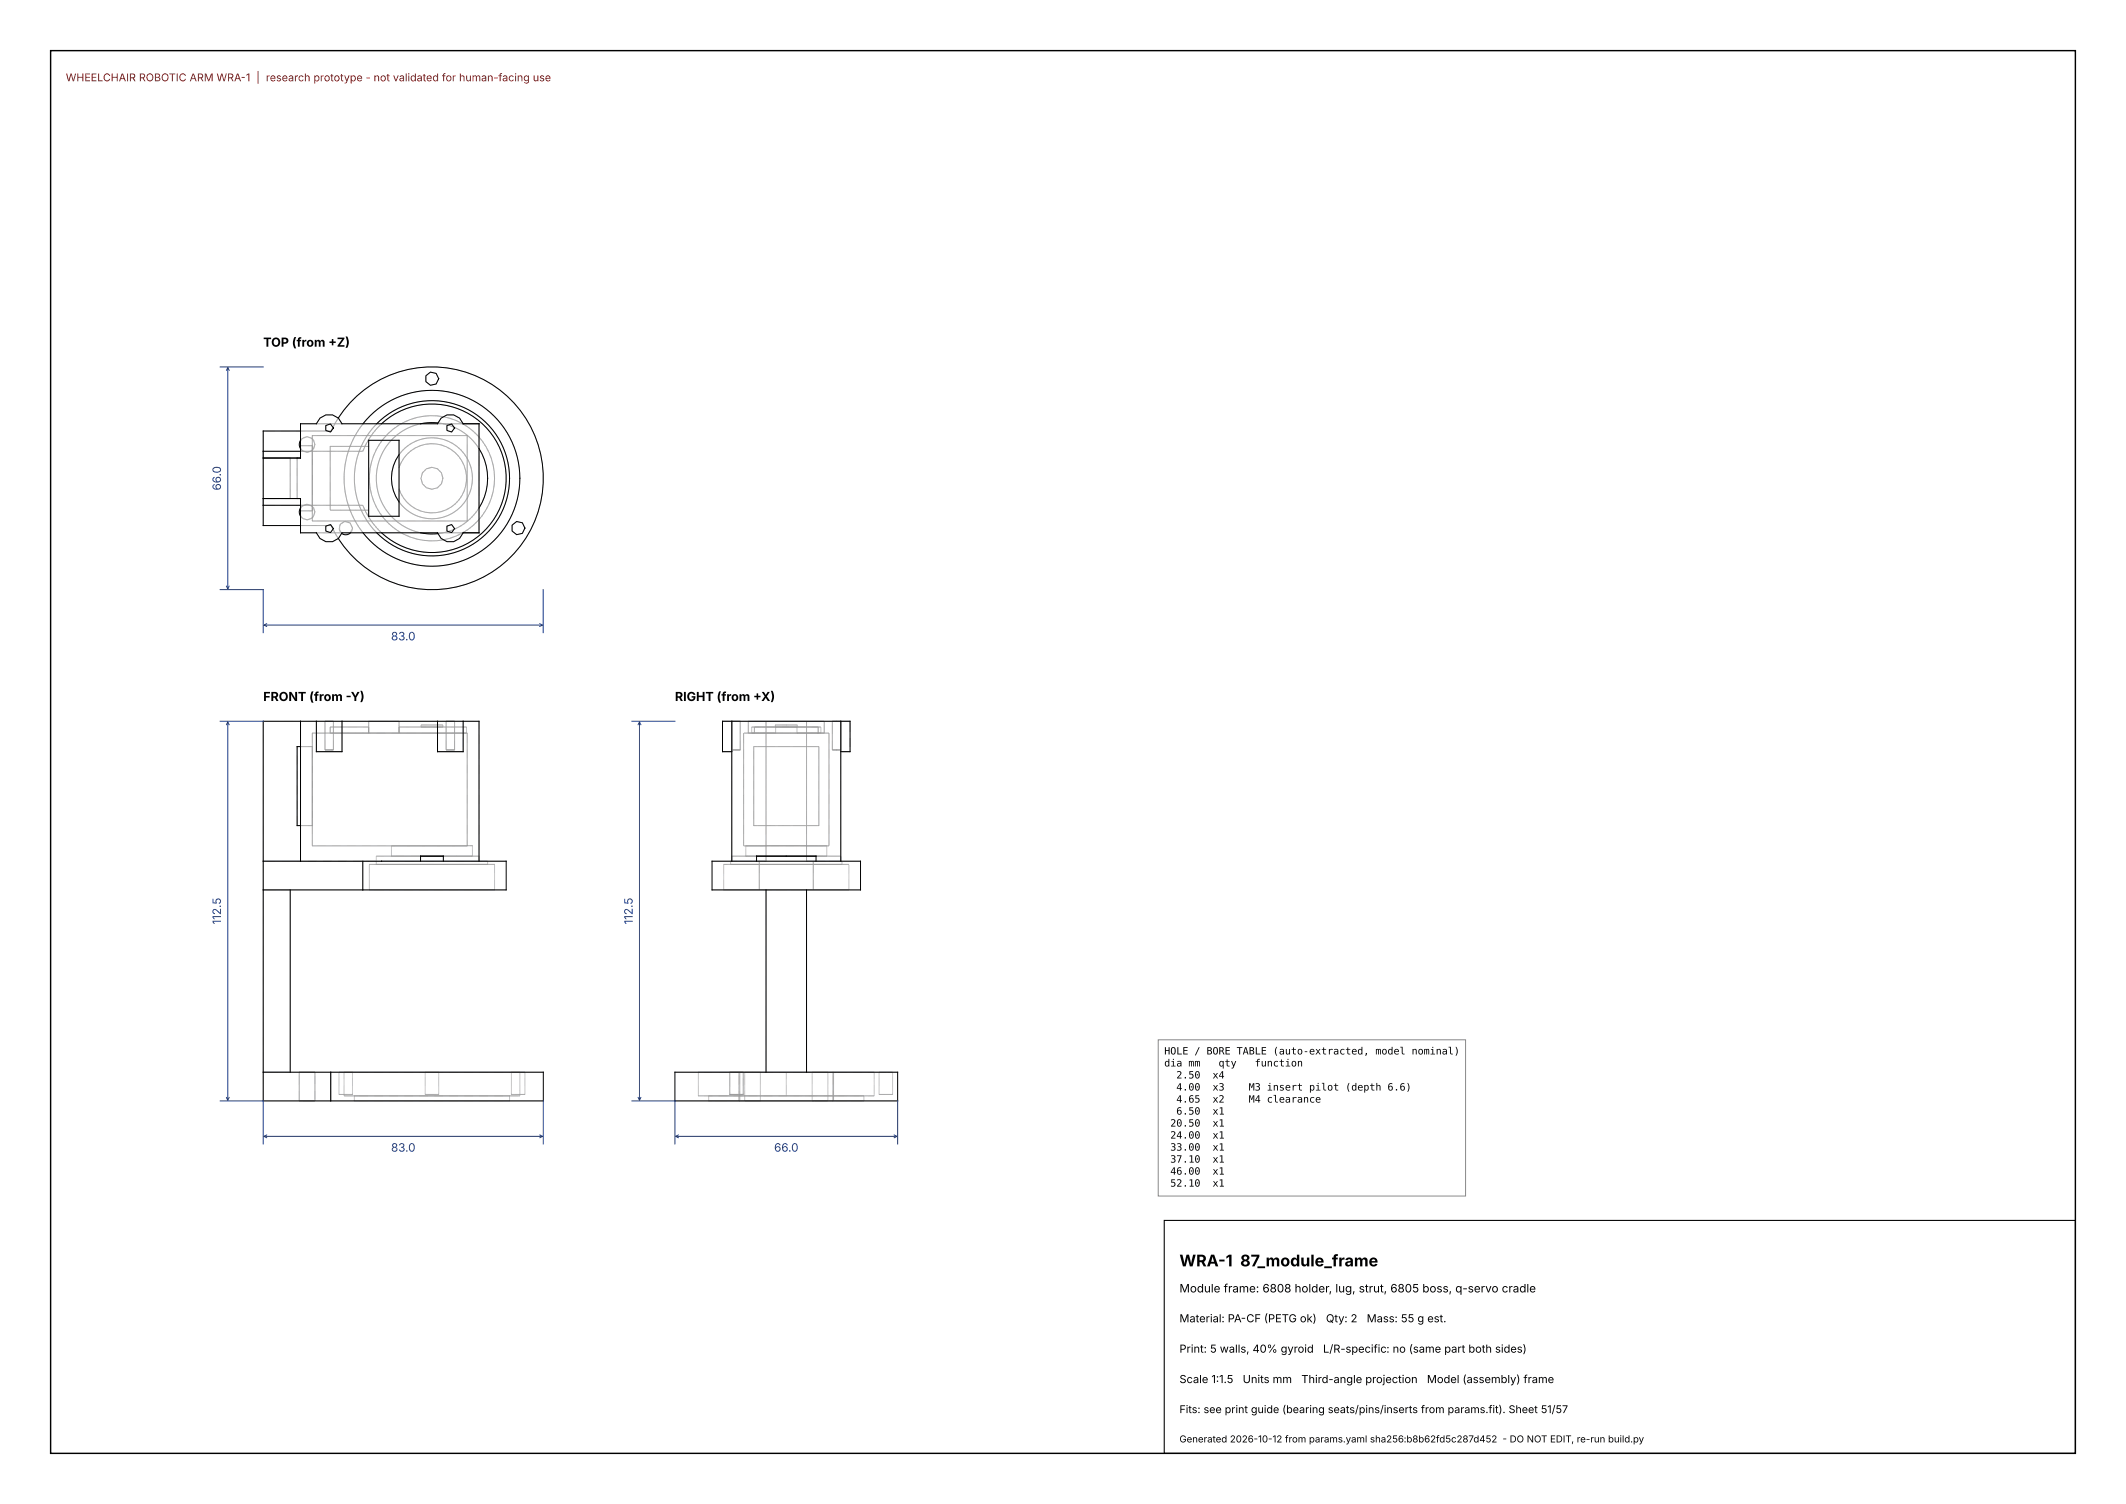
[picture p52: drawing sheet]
<svg xmlns="http://www.w3.org/2000/svg" width="420mm" height="297mm" viewBox="0 0 420 297" stroke-linecap="round" stroke-linejoin="round" font-family="sans-serif">
<defs><g id="words">
<text font-size="3.2" x="233" y="250.1">WRA-1 87_module_frame</text>
<g font-size="2.5">
<text x="52" y="68.5">TOP (from +Z)</text>
<text x="52" y="138.4">FRONT (from -Y)</text>
<text x="133.3" y="138.4">RIGHT (from +X)</text>
</g>
<g font-size="2.3" fill="#1a3b8a">
<text x="43.6" y="96.9" transform="rotate(-90 43.6 96.9)">66.0</text>
<text x="77.2" y="126.5">83.0</text>
<text x="43.6" y="182.6" transform="rotate(-90 43.6 182.6)">112.5</text>
<text x="125" y="182.6" transform="rotate(-90 125 182.6)">112.5</text>
<text x="77.3" y="227.4">83.0</text>
<text x="152.9" y="227.4">66.0</text>
</g>
<text font-size="2.3" x="233" y="255.2">Module frame: 6808 holder, lug, strut, 6805 boss, q-servo cradle</text>
<g font-size="2.2">
<text x="233" y="261.1">Material: PA-CF (PETG ok)</text>
<text x="261.9" y="261.1">Qty: 2</text>
<text x="270" y="261.1">Mass: 55 g est.</text>
<text x="233" y="267.1">Print: 5 walls, 40% gyroid</text>
<text x="261.4" y="267.1">L/R-specific: no (same part both sides)</text>
<text x="233" y="273.1">Scale 1:1.5</text>
<text x="245.5" y="273.1">Units mm</text>
<text x="257.1" y="273.1">Third-angle projection</text>
<text x="281.9" y="273.1">Model (assembly) frame</text>
</g>
<text font-size="2.1" fill="#a01010" x="13" y="16.1">WHEELCHAIR ROBOTIC ARM WRA-1 | research prototype - not validated for human-facing use</text>
<text font-size="2.1" x="233" y="279.1">Fits: see print guide (bearing seats/pins/inserts from params.fit). Sheet 51/57</text>
<g font-size="2">
<text x="230" y="208.2">HOLE / BORE TABLE (auto-extracted, model nominal)</text>
<text x="230" y="210.6">dia mm</text>
<text x="232.4" y="213">2.50</text>
<text x="232.4" y="215.3">4.00</text>
<text x="239.5" y="213">x4</text>
<text x="239.5" y="215.3">x3</text>
<text x="240.7" y="210.6">qty</text>
<text x="246.7" y="215.3">M3 insert pilot (depth 6.6)</text>
<text x="247.9" y="210.6">function</text>
<text x="232.4" y="217.7">4.65</text>
<text x="232.4" y="220.1">6.50</text>
<text x="239.5" y="217.7">x2</text>
<text x="239.5" y="220.1">x1</text>
<text x="246.7" y="217.7">M4 clearance</text>
<text x="231.2" y="222.5">20.50</text>
<text x="231.2" y="224.8">24.00</text>
<text x="231.2" y="227.2">33.00</text>
<text x="239.5" y="222.5">x1</text>
<text x="239.5" y="224.8">x1</text>
<text x="239.5" y="227.2">x1</text>
<text x="231.2" y="229.6">37.10</text>
<text x="231.2" y="232">46.00</text>
<text x="239.5" y="229.6">x1</text>
<text x="239.5" y="232">x1</text>
<text x="231.2" y="234.3">52.10</text>
<text x="239.5" y="234.3">x1</text>
</g>
<text font-size="1.9" x="233" y="284.8">Generated 2026-10-12 from params.yaml sha256:b8b62fd5c287d452 - DO NOT EDIT, re-run build.py</text>
</g></defs>
<path d="M10 10h400v277h-400z" fill="none" stroke="#000" stroke-width=".28"/>
<path d="M230 241h180v46h-180z" fill="none" stroke="#000" stroke-width=".21"/>
<g fill="none" stroke="#9a9a9a" stroke-width=".2">
<path d="M84.1 74.2l.9-.7 1.2 .2 .5 1.1-.5 1-1.2 .3-.9-.7zM52 90.4h5.3v8h-5.3M52 99.8h19.7M52 89.1h19.7M59.4 86.9a1.55 1.55 0 0 1 1.7-.6 1.55 1.55 0 0 1 1.1 1.5M59.4 88h2.3M61.7 86h30.6v16.9h-30.6zM62.2 87.8a1.55 1.55 0 0 1-1.1 1.5 1.55 1.55 0 0 1-1.7-.7M62.5 83.7a2.67 2.67 0 0 1 2.5-1.9 2.67 2.67 0 0 1 2.6 1.9M64.4 84l.9-.3 .6 .8-.6 .8-.9-.3zM65.3 85.3a22 22 0 0 1 33.6-8.1 22 22 0 0 1 0 34.5 22 22 0 0 1-33.6-8.1M65.3 85.3v-.2h-13.3v18.7h13.3v-.2"/>
<path d="M66.8 82.5l-1.5 2.8M71.7 89.1a14.7 14.7 0 0 1 22.5-6.3 14.7 14.7 0 0 1 0 23.3 14.7 14.7 0 0 1-22.5-6.3M71.7 99.8a14.7 14.7 0 0 0 3.7 5.4M71.7 83.7a17.4 17.4 0 0 0 0 21.5M72.8 86.9h6v15h-6zM72.8 88.1h-7.6v12.6h7.6M74.4 83.7a15.3 15.3 0 0 0 0 21.5M75.4 83.7a14.7 14.7 0 0 0-3.7 5.4M78.8 92.3a6.8 6.8 0 0 1 10.5-3.4 6.8 6.8 0 0 1 0 11.1 6.8 6.8 0 0 1-10.5-3.4M78.8 89.8a8 8 0 0 1 9-3 8 8 0 0 1 5.5 7.6M83.1 83.7a11 11 0 0 0-8.8 10.7 11 11 0 0 0 8.8 10.8M86.4 83.7a2.67 2.67 0 0 1 2.6-1.9 2.67 2.67 0 0 1 2.5 1.9h-32.1v6.7h-.7v8h.7v6.8h32.1a2.67 2.67 0 0 1-2.5 1.8 2.67 2.67 0 0 1-2.6-1.8"/>
<path d="M86.5 83.5a11 11 0 0 1 8.1 5.1M88.3 84l.9-.3 .6 .8-.6 .8-.9-.3zM93.3 94.4a8 8 0 0 1-5.5 7.7 8 8 0 0 1-9-3M94.6 83.7v21.5M59.4 100.3a1.55 1.55 0 0 1 1.7-.7 1.55 1.55 0 0 1 1.1 1.5M59.4 100.9h2.3M62.2 101.1a1.55 1.55 0 0 1-1.1 1.5 1.55 1.55 0 0 1-1.7-.6M62.5 105.2a2.67 2.67 0 0 0 2.5 1.8 2.67 2.67 0 0 0 2.6-1.8M64.4 103.9l.9-.3 .6 .8-.6 .8-.9-.3zM65.3 103.6l1.5 2.8M67.1 103.7l.9-.7 1.1 .2 .5 1.1-.5 1-1.1 .3-.9-.7zM69.6 104.3l-.4-1-1-.3-.9 .4-.3 1 .5 1"/>
<path d="M69.6 104.3l-.3 .9M88.3 103.9l.9-.3 .6 .8-.6 .8-.9-.3zM94.6 100.3a11 11 0 0 1-8.1 5.1M101.2 103.7l.9-.7 1.1 .2 .5 1.1-.5 1-1.1 .3-.9-.7zM59.4 142.4v27.7h16M61.7 147.4h-3v15.6h3M61.7 144.8h30.6v22.2h-30.6zM62.5 142.4h5.1M62.5 148.4h5.1M62.5 142.4h-10.5v75h13.3M62.5 142.4v6M64.2 142.4h1.7v5.7h-1.7z"/>
<path d="M67.6 142.4h18.8M67.6 142.4v6M72.8 142.4v2.4M72.8 143.6h-7.6v1.2M78.8 142.4v2.4h13.4v-1.2h-13.4M83.2 143.2h4.3v.4h-4.3zM86.4 142.4h5.1M86.4 148.4h5.1M86.4 142.4v6M88.1 142.4h1.7v5.7h-1.7zM91.5 142.4h3.1v27.7M91.5 142.4v6"/>
<path d="M144.6 142.4h-1.9v6h1.9M144.6 142.4h1.6M144.6 148.1h1.6zM144.6 142.4h21.5M144.6 142.4v27.7M146.2 142.4v5.7M146.9 144.8h16.9v22.2h-16.9zM147.8 142.4v2.4M148.5 144.8h13.7M148.5 143.6h4.7v1.2h-4.7M148.5 143.6h13.7M148.5 143.6v1.2"/>
<path d="M148.9 147.4h12.9v15.6h-12.9zM149 144.8v-1.2h12.6v1.2M151.3 142.4v27.7h-1.3v5.6M153.2 143.6h4.3M153.2 143.2h4.3M153.2 143.2v.4M157.5 143.2v.4M159.3 142.4v27.7h1.4v5.6M162.2 143.6h-4.8v1.2h4.8M162.2 143.6v1.2M162.8 142.4v2.4M164.4 142.4h1.7"/>
<path d="M164.4 148.1h1.7zM164.4 142.4v5.7M166.1 142.4h1.8v6h-1.8M166.1 142.4v27.7M52 175.7h19.7M52 170.1h7.4M57.3 175.7v36M71.7 175.7h28.3M73 170.7h24.7v5h-24.7zM75.4 170.1h24.6M75.4 170.1h-3.7v5.6M75.4 170.1h7.7"/>
<path d="M75.4 170.1h.1M77.3 169.1h16M77.3 169.1h5.8M83.1 169.1h-8.8v1.6h22v-.6h-1.7M83.1 170.1h4.5M83.1 169.1v1M83.1 169.1h4.5M87.6 169.1h7M87.6 169.1h5.7M87.6 170.1h7M87.6 169.1v1M92.3 167h-15v2.1"/>
<path d="M92.3 167h1v2.1M140.7 175.7h9.3M140.7 170.1h3.9M143 175.7h24.7M143 170.7h24.7M143 170.7h12.3M143 170.7v5M144.3 170.7h22M144.3 170.7h11M144.6 170.1h5.4zM144.6 170.1h21.5M144.6 170.1h-.3v.6"/>
<path d="M147.3 169.1h2.2h-4.9h21.5h-4.9h2.1M147.3 169.1h16M147.3 167h16M147.3 167v2.1M150 175.7h10.7M151.3 175.7v36M151.4 167h-4.1M151.4 167h7.9M155.3 170.7h12.4M155.3 170.7h11M159.3 167h4M159.3 175.7v36"/>
<path d="M160.7 175.7h9.3M160.7 170.1h5.4zM163.3 167v2.1M166.1 170.1h3.9M166.1 170.1h.2v.6M167.7 170.7v5M52 211.7h13.3M59.1 211.7h3.1v5.7h-3.1zM65.3 217.4h42M65.3 211.7h42M65.3 211.7v5.7M67 211.7h2.6v4.4h-2.6z"/>
<path d="M68 211.7h34.7v4.7h-34.7zM70 216.4h30.7v1h-30.7zM84 211.7h2.7v4.4h-2.7zM101 211.7h2.7v4.4h-2.7zM133.3 211.7h12.9v5.7h-12.9M138 211.7h34.7M138 211.7h17.3M138 216.4h34.7M138 216.4h17.3M138 211.7v4.7M140 217.4h30.7M140 216.4h30.7"/>
<path d="M140 216.4h15.3M140 216.4v1M144.2 211.7h2.6M144.2 216.1h2.6M144.2 211.7v4.4M146 211.7h18.7v5.7h-18.7zM146.8 211.7v4.4M147.1 217.4h3.1M147.1 211.7h3.1M147.1 211.7v5.7M150.2 211.7v5.7M155.3 211.7h17.4"/>
<path d="M155.3 216.4h15.4M155.3 216.4h17.4M155.3 211.7v4.7M160.5 217.4h3M160.5 211.7h3M160.5 211.7v5.7M163.5 211.7v5.7M170.7 216.4v1M172.7 211.7v4.7M173.7 211.7h2.6M173.7 216.1h2.6M173.7 211.7v4.4"/>
<path d="M176.3 211.7v4.4M177.3 211.7h-12.8v5.7h12.8"/>
<circle cx="60.7" cy="87.8" r="1.55"/>
<circle cx="85.3" cy="94.4" r="8"/>
<circle cx="85.3" cy="94.4" r="11"/>
<circle cx="85.3" cy="94.4" r="17.4"/>
<circle cx="85.3" cy="94.4" r="12.4"/>
<circle cx="85.3" cy="94.4" r="15.3"/>
<circle cx="85.3" cy="94.4" r="2.17"/>
<circle cx="60.7" cy="101.1" r="1.55"/>
</g>
<g fill="none" stroke="#000" stroke-width=".2">
<path d="M84.1 74.2l.9-.7 1.2 .2 .5 1.1-.5 1-1.2 .3-.9-.7zM52 90.4h7.4v-6.7h3.1a2.67 2.67 0 0 1 2.5-1.9 2.67 2.67 0 0 1 2.6 1.9h18.8a2.67 2.67 0 0 1 2.6-1.9 2.67 2.67 0 0 1 2.5 1.9h3.1v21.5h-3.1a2.67 2.67 0 0 1-2.5 1.8 2.67 2.67 0 0 1-2.6-1.8h-18.8a2.67 2.67 0 0 1-2.6 1.8 2.67 2.67 0 0 1-2.5-1.8h-3.1v-6.8h-7.4M52 89.1h7.4M52 99.8h7.4M59.4 86.9a1.55 1.55 0 0 0 0 1.7M59.4 85.1h-7.4v18.7h7.4M64.4 84l.9-.3 .6 .8-.6 .8-.9-.3zM66.8 82.5a22 22 0 0 1 32.9-4.7 22 22 0 0 1 0 33.3 22 22 0 0 1-32.9-4.7M71.7 83.7a17.4 17.4 0 0 1 25.4-2 17.4 17.4 0 0 1 0 25.5 17.4 17.4 0 0 1-25.4-2M72.8 86.9h6v15h-6zM74.4 83.7a15.3 15.3 0 0 1 21.8-.1 15.3 15.3 0 0 1 0 21.7 15.3 15.3 0 0 1-21.8-.1M75.4 83.7a14.7 14.7 0 0 1 20.4 .5 14.7 14.7 0 0 1 0 20.5 14.7 14.7 0 0 1-20.4 .5"/>
<path d="M78.8 89.8a8 8 0 0 0 0 9.3M86.5 83.5h-1.4l-2 .2M88.3 84l.9-.3 .6 .8-.6 .8-.9-.3zM94.6 88.6a11 11 0 0 1 0 11.7M59.4 100.3a1.55 1.55 0 0 0 0 1.7M64.4 103.9l.9-.3 .6 .8-.6 .8-.9-.3zM69.3 105.2a1.33 1.33 0 0 1-1.8 .2M83.1 105.2l2 .2h1.4M88.3 103.9l.9-.3 .6 .8-.6 .8-.9-.3zM101.2 103.7l.9-.7 1.1 .2 .5 1.1-.5 1-1.1 .3-.9-.7zM59.4 142.4v27.7h40.6v5.6h-28.3M59.4 147.4h-.7v15.6h.7"/>
<path d="M62.5 142.4h5.1M62.5 142.4v6h5.1v-6M62.5 142.4h-10.5v75h13.3M67.6 142.4h18.8M86.4 142.4h5.1M86.4 142.4v6h5.1v-6M91.5 142.4h3.1v27.7M144.6 142.4h-1.9v6h1.9M144.6 142.4h21.5M144.6 142.4v27.7M166.1 142.4h1.8v6h-1.8M166.1 142.4v27.7"/>
<path d="M52 175.7h19.7M52 170.1h7.4M57.3 175.7v36M71.7 170.1v5.6M83.1 169.1h4.5M83.1 169.1v1M87.6 169.1v1M140.7 170.1h29.3v5.6h-29.3zM149.5 169.1h11.7M149.5 169.1v1M151.3 175.7v36M159.3 175.7v36"/>
<path d="M161.2 169.1v1M52 211.7h13.3M65.3 211.7h42v5.7h-42M65.3 211.7v5.7M133.3 211.7h44v5.7h-44z"/>
</g>
<g fill="none" stroke="#1a3b8a" stroke-width=".2">
<path d="M43.5 72.5h8.5M44.7 73.2l.3-.6 .3 .6M45 72.6v43.7M43.5 116.4h8.5v8.5M44.7 115.7l.3 .6 .3-.6M107.3 116.4v8.5M52.1 123.4h55.1M52.7 123.2l-.6 .2 .6 .3M106.6 123.2l.6 .2-.6 .3M43.5 142.4h8.5M44.7 143.1l.3-.5 .3 .5M45 142.6v74.7"/>
<path d="M124.8 142.4h8.5M126.1 143.1l.2-.5 .3 .5M126.3 142.6v74.7M43.5 217.4h8.5v8.5M44.7 216.7l.3 .6 .3-.6M107.3 217.4v8.5M124.8 217.4h8.5v8.5M126.1 216.7l.2 .6 .3-.6M177.3 217.4v8.5M52.1 224.4h55.1M52.7 224.1l-.6 .3 .6 .3M106.6 224.1l.6 .3-.6 .3"/>
<path d="M133.5 224.4h43.7M134 224.1l-.5 .3 .5 .3M176.6 224.1l.6 .3-.6 .3"/>
</g>
<path d="M228.8 205.3h60.7v30.9h-60.7z" fill="#fff" stroke="#888" stroke-width=".2"/>
<use href="#words"/>
</svg>
